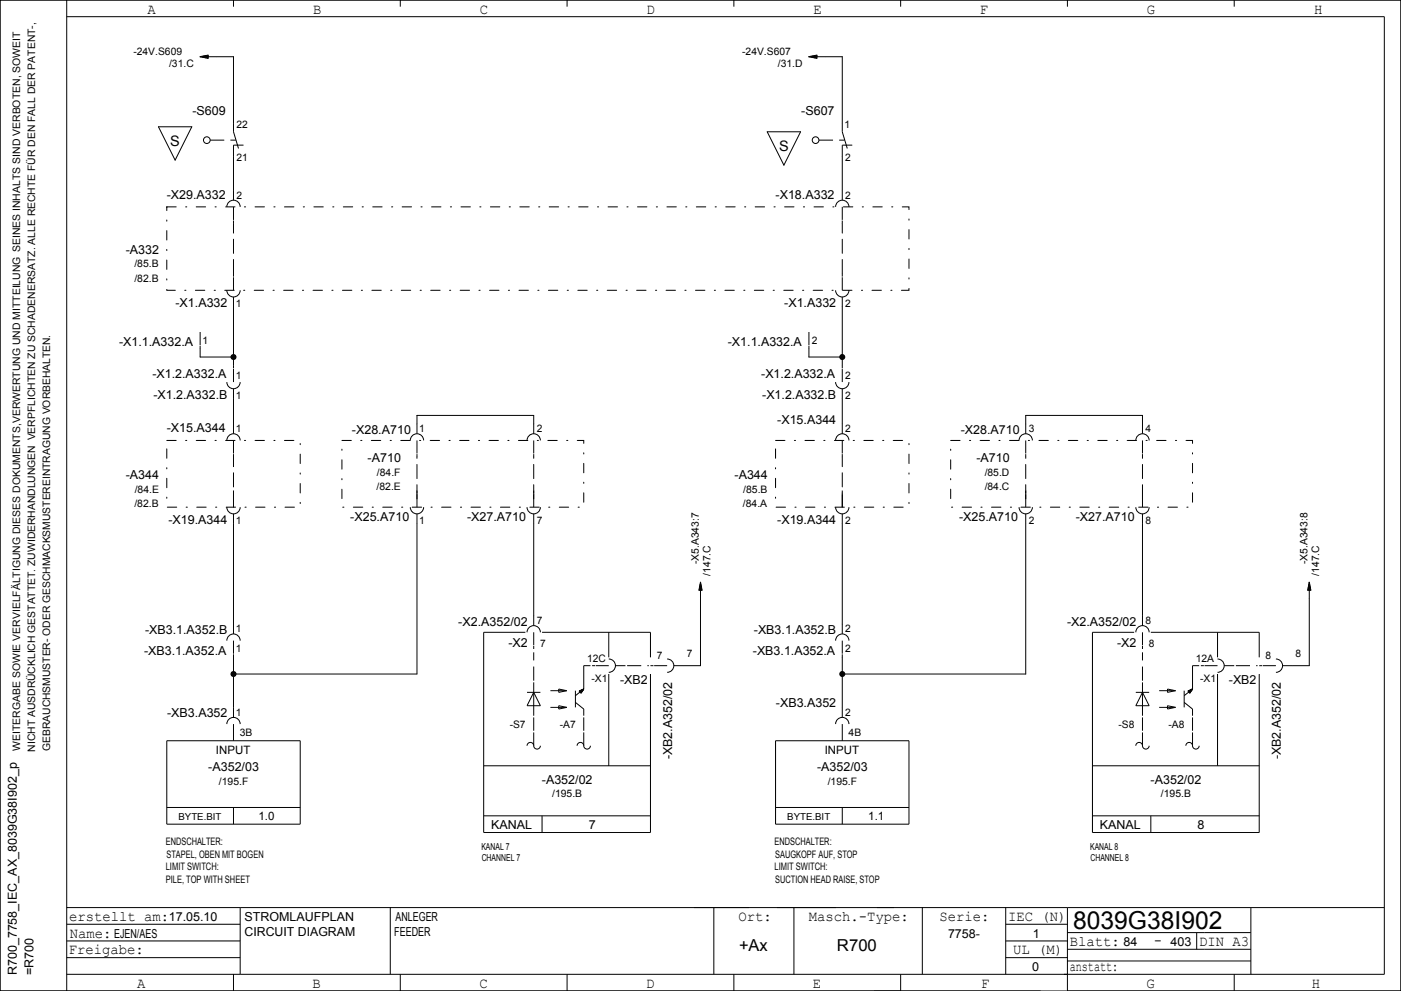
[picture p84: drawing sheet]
<svg xmlns="http://www.w3.org/2000/svg" width="420mm" height="297mm" viewBox="0 0 420 297" stroke-linecap="round" stroke-linejoin="round" font-family="sans-serif">
<defs><g id="words">
<text font-size="7.4" x="321.7" y="278.5">8039G38I902</text>
<g font-size="4.9">
<text x="221.5" y="285">+Ax</text>
<text x="250.9" y="285">R700</text>
</g>
<g font-size="4.4">
<text x="44.3" y="4.2">A</text>
<text x="93.8" y="4.2">B</text>
<text x="143.9" y="4.2">C</text>
<text x="193.9" y="4.2">D</text>
<text x="243.8" y="4.2">E</text>
<text x="293.8" y="4.2">F</text>
<text x="343.8" y="4.2">G</text>
<text x="394" y="4.2">H</text>
<text x="20.7" y="276">erstellt am:</text>
<text x="221.4" y="276">Ort:</text>
<text x="242.5" y="276">Masch.­Type:</text>
<text x="281.6" y="276">Serie:</text>
<text x="302.2" y="276">IEC (N)</text>
<text x="20.9" y="281">Name:</text>
<text x="20.6" y="286">Freigabe:</text>
<text x="303.7" y="286">UL (M)</text>
<text x="320.7" y="283.5">Blatt:</text>
<text x="346" y="283.2">­</text>
<text x="359.5" y="283.5">DIN A3</text>
<text x="320.7" y="291">anstatt:</text>
<text x="41.1" y="296">A</text>
<text x="93.7" y="296">B</text>
<text x="143.7" y="296">C</text>
<text x="193.7" y="296">D</text>
<text x="243.7" y="296">E</text>
<text x="294.1" y="296">F</text>
<text x="343.7" y="296">G</text>
<text x="393.3" y="296">H</text>
</g>
<g font-size="4.3">
<text x="51.1" y="43.7">S</text>
<text x="233.5" y="45.3">S</text>
</g>
<g font-size="3.7">
<text x="57.7" y="34.5">­S609</text>
<text x="240.2" y="34.5">­S607</text>
<text x="50" y="59.5">­X29.A332</text>
<text x="232.5" y="59.5">­X18.A332</text>
<text x="37.7" y="76">­A332</text>
<text x="52.6" y="92">­X1.A332</text>
<text x="235.1" y="92">­X1.A332</text>
<text x="35.7" y="103.7">­X1.1.A332.A</text>
<text x="218.2" y="103.7">­X1.1.A332.A</text>
<text x="45.7" y="113.3">­X1.2.A332.A</text>
<text x="228.2" y="113.3">­X1.2.A332.A</text>
<text x="46" y="119.5">­X1.2.A332.B</text>
<text x="228.5" y="119.5">­X1.2.A332.B</text>
<text x="50" y="129.5">­X15.A344</text>
<text x="105.5" y="130">­X28.A710</text>
<text x="233" y="127">­X15.A344</text>
<text x="288" y="130">­X28.A710</text>
<text x="37.7" y="143.5">­A344</text>
<text x="110.2" y="138.5">­A710</text>
<text x="220.2" y="143.5">­A344</text>
<text x="292.7" y="138.5">­A710</text>
<text x="50.5" y="157">­X19.A344</text>
<text x="105" y="156">­X25.A710</text>
<text x="140" y="156">­X27.A710</text>
<text x="233" y="157">­X19.A344</text>
<text x="287.5" y="156">­X25.A710</text>
<text x="322.5" y="156">­X27.A710</text>
<text x="43.5" y="190">­XB3.1.A352.B</text>
<text x="137.4" y="187.5">­X2.A352/02</text>
<text x="226" y="190">­XB3.1.A352.B</text>
<text x="319.9" y="187.5">­X2.A352/02</text>
<text x="43.2" y="196.2">­XB3.1.A352.A</text>
<text x="152.4" y="194">­X2</text>
<text x="225.7" y="196.2">­XB3.1.A352.A</text>
<text x="334.9" y="194">­X2</text>
<text x="185.9" y="205">­XB2</text>
<text x="368.4" y="205">­XB2</text>
<text x="50.1" y="215">­XB3.A352</text>
<text x="232.6" y="212">­XB3.A352</text>
<text x="201.5" y="227.6" transform="rotate(-90 201.5 227.6)">­XB2.A352/02</text>
<text x="384" y="227.6" transform="rotate(-90 384 227.6)">­XB2.A352/02</text>
<text x="62.4" y="231">­A352/03</text>
<text x="245" y="231">­A352/03</text>
<text x="162.5" y="235">­A352/02</text>
<text x="344.9" y="235">­A352/02</text>
<text x="147.2" y="248.5">KANAL</text>
<text x="176.5" y="248.5">7</text>
<text x="329.7" y="248.5">KANAL</text>
<text x="359" y="248.5">8</text>
<text x="50.6" y="276">17.05.10</text>
<text x="73.3" y="276">STROMLAUFPLAN</text>
<text x="118.6" y="276">ANLEGER</text>
<text x="34.2" y="281">EJEN/AES</text>
<text x="73.3" y="280.5">CIRCUIT DIAGRAM</text>
<text x="118.2" y="280.5">FEEDER</text>
<text x="284.2" y="281">7758­</text>
<text x="309.6" y="281">1</text>
<text x="336.8" y="283.5">84</text>
<text x="350.9" y="283.5">403</text>
<text x="5" y="292.3" transform="rotate(-90 5 292.3)">R700_7758_IEC_AX_8039G38I902_p</text>
<text x="10" y="292.2" transform="rotate(-90 10 292.2)">=R700</text>
<text x="309.4" y="291">0</text>
</g>
<g font-size="3.5">
<text x="64.7" y="225.9">INPUT</text>
<text x="247.2" y="225.9">INPUT</text>
<text x="77.5" y="245.9">1.0</text>
<text x="260.3" y="245.9">1.1</text>
</g>
<g font-size="3.1">
<text x="40" y="16.5">­24V.S609</text>
<text x="222.5" y="16.5">­24V.S607</text>
<text x="50.7" y="20">/31.C</text>
<text x="233.2" y="20">/31.D</text>
<text x="70.9" y="38.2">22</text>
<text x="253.2" y="38.2">1</text>
<text x="70.9" y="48.3">21</text>
<text x="253.4" y="48.3">2</text>
<text x="70.9" y="59.5">2</text>
<text x="253.4" y="59.5">2</text>
<text x="40.3" y="80.1">/85.B</text>
<text x="40.3" y="84.5">/82.B</text>
<text x="70.7" y="92">1</text>
<text x="253.4" y="92">2</text>
<text x="60.7" y="103">1</text>
<text x="243.4" y="103">2</text>
<text x="70.7" y="113.5">1</text>
<text x="253.4" y="113.5">2</text>
<text x="70.7" y="119.5">1</text>
<text x="253.4" y="119.5">2</text>
<text x="70.7" y="129.5">1</text>
<text x="125.7" y="129.5">1</text>
<text x="160.9" y="129.5">2</text>
<text x="253.4" y="129.5">2</text>
<text x="308.4" y="129.5">3</text>
<text x="343.4" y="129.5">4</text>
<text x="113" y="142.6">/84.F</text>
<text x="295.2" y="142.6">/85.D</text>
<text x="40.4" y="147.6">/84.E</text>
<text x="112.9" y="147">/82.E</text>
<text x="222.8" y="147.6">/85.B</text>
<text x="295.2" y="147">/84.C</text>
<text x="40.3" y="152">/82.B</text>
<text x="222.7" y="152">/84.A</text>
<text x="70.7" y="157">1</text>
<text x="125.7" y="157">1</text>
<text x="160.9" y="157">7</text>
<text x="253.4" y="157">2</text>
<text x="308.4" y="157">2</text>
<text x="343.4" y="157">8</text>
<text x="209.5" y="169.1" transform="rotate(-90 209.5 169.1)">­X5.A343:7</text>
<text x="213" y="172.5" transform="rotate(-90 213 172.5)">/147.C</text>
<text x="392" y="169.1" transform="rotate(-90 392 169.1)">­X5.A343:8</text>
<text x="395.5" y="172.5" transform="rotate(-90 395.5 172.5)">/147.C</text>
<text x="70.7" y="189.5">1</text>
<text x="160.9" y="187">7</text>
<text x="253.4" y="189.5">2</text>
<text x="343.4" y="187">8</text>
<text x="70.7" y="195.5">1</text>
<text x="161.9" y="194">7</text>
<text x="196.9" y="197.5">7</text>
<text x="205.9" y="197">7</text>
<text x="253.4" y="195.5">2</text>
<text x="344.4" y="194">8</text>
<text x="379.4" y="197.5">8</text>
<text x="388.4" y="197">8</text>
<text x="176" y="198.5">12C</text>
<text x="358.5" y="198.5">12A</text>
<text x="177.3" y="204.5">­X1</text>
<text x="359.8" y="204.5">­X1</text>
<text x="70.7" y="214.5">1</text>
<text x="253.4" y="214.5">2</text>
<text x="71.9" y="220.5">3B</text>
<text x="152.8" y="218.3">­S7</text>
<text x="167.8" y="218.3">­A7</text>
<text x="254.4" y="220.5">4B</text>
<text x="335.3" y="218.3">­S8</text>
<text x="350.3" y="218.3">­A8</text>
<text x="6" y="225" transform="rotate(-90 6 225)">WEITERGABE SOWIE VERVIELFÄLTIGUNG DIESES DOKUMENTS,VERWERTUNG UND MITTEILUNG SEINES INHALTS SIND VERBOTEN, SOWEIT</text>
<text x="10.5" y="225.3" transform="rotate(-90 10.5 225.3)">NICHT AUSDRÜCKLICH GESTATTET. ZUWIDERHANDLUNGEN VERPFLICHTEN ZU SCHADENERSATZ. ALLE RECHTE FÜR DEN FALL DER PATENT­,</text>
<text x="15" y="225.1" transform="rotate(-90 15 225.1)">GEBRAUCHSMUSTER­ ODER GESCHMACKSMUSTEREINTRAGUNG VORBEHALTEN.</text>
<text x="65.7" y="235.4">/195.F</text>
<text x="165.6" y="238.9">/195.B</text>
<text x="248.1" y="235.4">/195.F</text>
<text x="348" y="238.9">/195.B</text>
<text x="49.7" y="253.3">ENDSCHALTER:</text>
<text x="49.9" y="257">STAPEL, OBEN MIT BOGEN</text>
<text x="232.2" y="253.3">ENDSCHALTER:</text>
<text x="232.4" y="257">SAUGKOPF AUF, STOP</text>
<text x="49.7" y="260.8">LIMIT SWITCH:</text>
<text x="232.2" y="260.8">LIMIT SWITCH:</text>
<text x="49.7" y="264.5">PILE, TOP WITH SHEET</text>
<text x="232.4" y="264.5">SUCTION HEAD RAISE, STOP</text>
</g>
<g font-size="2.9">
<text x="53.5" y="245.7">BYTE.BIT</text>
<text x="236" y="245.7">BYTE.BIT</text>
<text x="144.3" y="254.7">KANAL 7</text>
<text x="326.8" y="254.7">KANAL 8</text>
<text x="144.4" y="258.2">CHANNEL 7</text>
<text x="326.9" y="258.2">CHANNEL 8</text>
</g>
</g></defs>
<path d="M50 62h222.5v25h-222.5zM50 132h40v20h-40zM102.5 132h72.5v20h-72.5zM232.5 132h40v20h-40zM285 132h72.5v20h-72.5z" fill="none" stroke="#000" stroke-width=".3" stroke-dasharray="2.8 2.8 .4 2.8"/>
<path d="M70 82v-15M252.5 82v-15M70 152v-15M125 149.5v-12.5M160 149.5v-12.5M252.5 152v-15M307.5 149.5v-12.5M342.5 149.5v-12.5" fill="none" stroke="#000" stroke-width=".3" stroke-dasharray="4.2 1.8"/>
<g fill="none" stroke="#000" stroke-width=".3">
<path d="M0 0h420v297h-420zM20 0v297M20 5h395v287h-395M59.9 17h10.1v22.5l1.5 5M59.9 17l2.6 .5M60.5 16.9h2M60.6 17.1h1.9M61 17.2h1.5M61 16.8h1.5M61.5 17.3h1M61.5 16.7h1M62.1 17.4h.4"/>
<path d="M62.1 16.6h.4M62.5 16.5l-2.6 .5M70 0v2M120 0v2M170 0v2M220 0v2M242.4 17h10.1v22.5l1.5 5M242.4 17l2.6 .5M243 16.9h2M243.1 17.1h1.9M243.5 17.2h1.5M243.5 16.8h1.5"/>
<path d="M244 17.3h1M244 16.7h1M244.6 17.4h.4M244.6 16.6h.4M245 16.5l-2.6 .5M270 0v2M320 0v2M370 0v2M47.5 38h10l-5 10zM230 39.5h10l-5 10zM73 43.5h-3v16.5M255.5 43.5h-3v16.5"/>
<path d="M68 62a2 2 0 0 1 2-2 2 2 0 0 1 2 2M70 62v3.9M70 66.1v.9M250.5 62a2 2 0 0 1 2-2 2 2 0 0 1 2 2M252.5 62v3.9M252.5 66.1v.9M60 99.5v3.9M68 87a2 2 0 0 0 2 2 2 2 0 0 0 2-2M70 82v.9M70 83.1v3.9M70 89v21.4M242.5 99.5v3.9"/>
<path d="M250.5 87a2 2 0 0 0 2 2 2 2 0 0 0 2-2M252.5 82v.9M252.5 83.1v3.9M252.5 89v21.4M60 103.6v3.4h10M68 114.5a2 2 0 0 0 2 2 2 2 0 0 0 2-2M70 110.6v3.9M70 116.5v13.5M242.5 103.6v3.4h10M250.5 114.5a2 2 0 0 0 2 2 2 2 0 0 0 2-2M252.5 110.6v3.9M252.5 116.5v13.5"/>
<path d="M68 132a2 2 0 0 1 2-2 2 2 0 0 1 2 2M70 132v3.9M70 136.1v.9M123 132a2 2 0 0 1 2-2 2 2 0 0 1 2 2M125 130v-5.5h35v5.5M125 132v3.9M125 136.1v.9M158 132a2 2 0 0 1 2-2 2 2 0 0 1 2 2M160 132v3.9M160 136.1v.9M250.5 132a2 2 0 0 1 2-2 2 2 0 0 1 2 2M252.5 132v3.9"/>
<path d="M252.5 136.1v.9M305.5 132a2 2 0 0 1 2-2 2 2 0 0 1 2 2M307.5 130v-5.5h35v5.5M307.5 132v3.9M307.5 136.1v.9M340.5 132a2 2 0 0 1 2-2 2 2 0 0 1 2 2M342.5 132v3.9M342.5 136.1v.9M68 152a2 2 0 0 0 2 2 2 2 0 0 0 2-2M70 147v.9M70 148.1v3.9M70 154v36"/>
<path d="M123 152a2 2 0 0 0 2 2 2 2 0 0 0 2-2M125 147v.9M125 148.1v3.9M125 154v48h-55M158 152a2 2 0 0 0 2 2 2 2 0 0 0 2-2M160 147v.9M160 148.1v3.9M160 154v33.5M250.5 152a2 2 0 0 0 2 2 2 2 0 0 0 2-2M252.5 147v.9M252.5 148.1v3.9M252.5 154v36"/>
<path d="M305.5 152a2 2 0 0 0 2 2 2 2 0 0 0 2-2M307.5 147v.9M307.5 148.1v3.9M307.5 154v48h-55M340.5 152a2 2 0 0 0 2 2 2 2 0 0 0 2-2M342.5 147v.9M342.5 148.1v3.9M342.5 154v33.5M209.6 176.6v.4M209.7 176v1M209.8 175.5v1.5M209.9 175v2"/>
<path d="M210 174.4v25.1h-8M210 174.4l.5 2.6M210 174.4l-.5 2.6M210.1 175.1v1.9M210.2 175.5v1.5M210.3 176v1M210.4 176.6v.4M392.1 176.6v.4M392.2 176v1M392.3 175.5v1.5M392.4 175v2M392.5 174.4v25.1h-8"/>
<path d="M392.5 174.4l.5 2.6M392.5 174.4l-.5 2.6M392.6 175.1v1.9M392.7 175.5v1.5M392.8 176v1M392.9 176.6v.4M68 192a2 2 0 0 1 2-2 2 2 0 0 1 2 2M70 192v3.9M70 196.1v18.9M157.5 189.5h-12.5v60h50v-47.5M158 189.5a2 2 0 0 1 2-2 2 2 0 0 1 2 2M160 189.5v3.9"/>
<path d="M160 193.6v.9M162.5 189.5h32.5v7.5M175 199.5v7M177.5 199.5h.9M178.6 199.5h3.9M182.5 197.5a2 2 0 0 1 2 2 2 2 0 0 1-2 2M182.5 189.5v7.5M184.5 199.5h3M195 199.5h.9M196.1 199.5h3.9M200 197.5a2 2 0 0 1 2 2 2 2 0 0 1-2 2M250.5 192a2 2 0 0 1 2-2 2 2 0 0 1 2 2"/>
<path d="M252.5 192v3.9M252.5 196.1v18.9M340 189.5h-12.5v60h50v-47.5M340.5 189.5a2 2 0 0 1 2-2 2 2 0 0 1 2 2M342.5 189.5v3.9M342.5 193.6v.9M345 189.5h32.5v7.5M357.5 199.5v7M360 199.5h.9M361.1 199.5h3.9M365 197.5a2 2 0 0 1 2 2 2 2 0 0 1-2 2M365 189.5v7.5"/>
<path d="M367 199.5h3M377.5 199.5h.9M378.6 199.5h3.9M382.5 197.5a2 2 0 0 1 2 2 2 2 0 0 1-2 2M68 217a2 2 0 0 1 2-2 2 2 0 0 1 2 2M70 217v5M158 207.5h4M160 204.5v10M160 219.5v4M160 207.5l2 4h-4zM165 212h4.9M165 207h4.9"/>
<path d="M167.5 206.5l2.4 .5-2.4 .5zM167.5 211.5l2.4 .5-2.4 .5zM172.5 207v5M172.5 210.5l2.5 2v2M173.6 207.1l1.4-.6-.8 1.3zM175 206.5l-1.1 1M175 219.5v4M175 206.5l-.9 1.2M175 206.5l-2.5 2M175 206.5l-1.4 .6M175 206.5l-1.3 .7M175 206.5l-1.2 .8"/>
<path d="M175 206.5l-1.2 .9M175 206.5l-1.1 .9M175 206.5l-1 1M175 206.5l-1 1.1M182.5 202v27.5M250.5 217a2 2 0 0 1 2-2 2 2 0 0 1 2 2M252.5 217v5M340.5 207.5h4M342.5 207.5l2 4h-4zM342.5 204.5v10M342.5 219.5v4M347.5 212h4.9"/>
<path d="M347.5 207h4.9M350 206.5l2.4 .5-2.4 .5zM350 211.5l2.4 .5-2.4 .5zM355 207v5M355 210.5l2.5 2v2M356.1 207.1l1.4-.6-.8 1.3zM357.5 206.5l-1.1 1M357.5 219.5v4M357.5 206.5l-.9 1.2M357.5 206.5l-2.5 2M357.5 206.5l-1.4 .6M357.5 206.5l-1.3 .7"/>
<path d="M357.5 206.5l-1.2 .8M357.5 206.5l-1.2 .9M357.5 206.5l-1.1 .9M357.5 206.5l-1 1M357.5 206.5l-1 1.1M365 202v27.5M50 222h40v25h-40zM145 229.5h50M158 223.5a1 1 0 0 1 1-1 1 1 0 0 1 1 1M160 223.5a1 1 0 0 0 1 1 1 1 0 0 0 1-1M173 223.5a1 1 0 0 1 1-1 1 1 0 0 1 1 1M175 223.5a1 1 0 0 0 1 1 1 1 0 0 0 1-1"/>
<path d="M232.5 222h40v25h-40zM327.5 229.5h50M340.5 223.5a1 1 0 0 1 1-1 1 1 0 0 1 1 1M342.5 223.5a1 1 0 0 0 1 1 1 1 0 0 0 1-1M355.5 223.5a1 1 0 0 1 1-1 1 1 0 0 1 1 1M357.5 223.5a1 1 0 0 0 1 1 1 1 0 0 0 1-1M50 242h40M70 242v5M145 244.5h50M162.5 244.5v5M232.5 242h40M252.5 242v5"/>
<path d="M327.5 244.5h50M345 244.5v5M20 277h52M20 272h395M72 272v20M117 272v20M214 272v20M238 272v20M276.5 272v20M301.5 272v20M301.5 277h18.5M320 272v25h100v-297h-420v297h312"/>
<path d="M320 279.5h55M358.7 279.5v5M375 272v20M20 287h52M20 282h52M70 292v5M120 292v5M170 292v5M220 292v5M270 292v5M301.5 287h18.5M301.5 282h18.5"/>
<path d="M320 284.5h55M320 288h55M370 292v5"/>
<circle cx="62" cy="42" r="1"/>
<circle cx="244.5" cy="42" r="1"/>
</g>
<path d="M63 42h7.7M245.5 42h7.7M175 199.5h2M188 199.5h6.5M357.5 199.5h2M370.5 199.5h6.5M160 219v-4M160 204v-8.5M175 219v-4M342.5 219v-4M342.5 204v-8.5M357.5 219v-4" fill="none" stroke="#000" stroke-width=".3" stroke-dasharray="4.2 1.8" stroke-linecap="butt"/>
<g fill="#000">
<circle cx="70" cy="107" r=".9"/>
<circle cx="252.5" cy="107" r=".9"/>
<circle cx="70" cy="202" r=".9"/>
<circle cx="252.5" cy="202" r=".9"/>
</g>
<use href="#words"/>
</svg>
